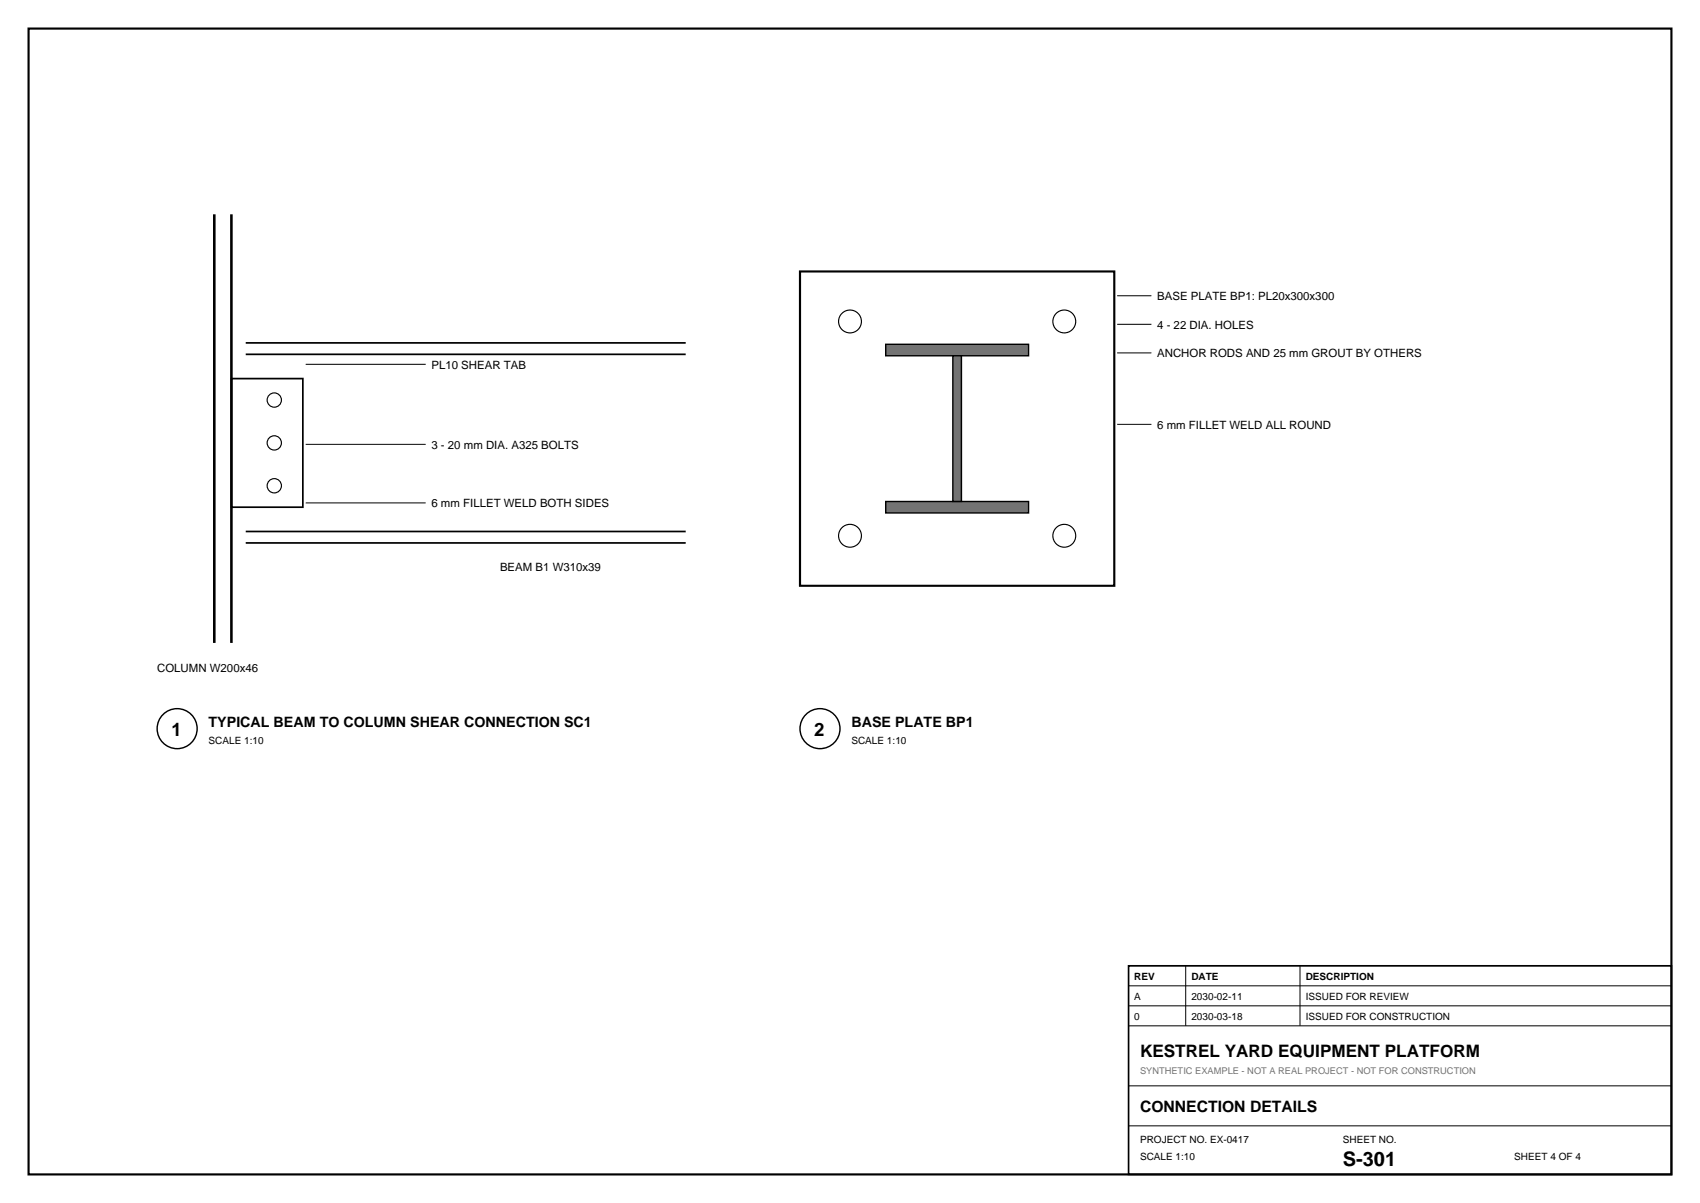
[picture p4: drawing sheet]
<svg xmlns="http://www.w3.org/2000/svg" width="420mm" height="297mm" viewBox="0 0 420 297" stroke-linecap="round" stroke-linejoin="round" font-family="sans-serif">
<defs><g id="words">
<text font-size="4.9" x="331.6" y="287.9">S-301</text>
<g font-size="4.6">
<text x="42.3" y="181.7">1</text>
<text x="201.1" y="181.7">2</text>
</g>
<text font-size="4.2" x="281.5" y="261.1">KESTREL YARD EQUIPMENT PLATFORM</text>
<text font-size="3.9" x="281.5" y="274.5">CONNECTION DETAILS</text>
<g font-size="3.5">
<text x="51.5" y="179.6">TYPICAL BEAM TO COLUMN SHEAR CONNECTION SC1</text>
<text x="210.3" y="179.6">BASE PLATE BP1</text>
</g>
<g font-size="2.8">
<text x="285.8" y="74.1">BASE PLATE BP1: PL20x300x300</text>
<text x="285.8" y="81.1">4 - 22 DIA. HOLES</text>
<text x="285.8" y="88.2">ANCHOR RODS AND 25 mm GROUT BY OTHERS</text>
<text x="106.5" y="91">PL10 SHEAR TAB</text>
<text x="285.8" y="105.8">6 mm FILLET WELD ALL ROUND</text>
<text x="106.5" y="110.8">3 - 20 mm DIA. A325 BOLTS</text>
<text x="106.5" y="125.2">6 mm FILLET WELD BOTH SIDES</text>
<text x="123.5" y="141.1">BEAM B1 W310x39</text>
<text x="38.8" y="165.8">COLUMN W200x46</text>
</g>
<g font-size="2.5">
<text x="51.5" y="183.8">SCALE 1:10</text>
<text x="210.3" y="183.8">SCALE 1:10</text>
<text x="280.1" y="242">REV</text>
<text x="294.2" y="242">DATE</text>
<text x="322.4" y="242">DESCRIPTION</text>
<text x="280.1" y="246.9">A</text>
<text x="280.1" y="251.9">0</text>
<text x="294.2" y="246.9">2030-02-11</text>
<text x="294.2" y="251.9">2030-03-18</text>
<text x="322.4" y="246.9">ISSUED FOR REVIEW</text>
<text x="322.4" y="251.9">ISSUED FOR CONSTRUCTION</text>
<text x="281.5" y="282.2">PROJECT NO. EX-0417</text>
<text x="281.5" y="286.5">SCALE 1:10</text>
<text x="331.6" y="282.2">SHEET NO.</text>
<text x="373.9" y="286.5">SHEET 4 OF 4</text>
</g>
<text font-size="2.3" fill="#737373" x="281.5" y="265.3">SYNTHETIC EXAMPLE - NOT A REAL PROJECT - NOT FOR CONSTRUCTION</text>
</g></defs>
<path d="M7.1 7.1h405.6v282.9h-405.6zM197.6 67h77.6v77.6h-77.6z" fill="none" stroke="#000" stroke-width=".53"/>
<path d="M57.1 93.5h17.7v31.7h-17.7zM60.7 84.7h108.6M60.7 87.5h108.6M60.7 131.2h108.6M60.7 134.1h108.6M278.7 238.5h134v51.5h-134z" fill="none" stroke="#000" stroke-width=".42"/>
<path d="M75.5 90h29.6M75.5 109.7h29.6M75.5 124.2h29.6M292.8 238.5v14.8M321 238.5v14.8M278.7 243.4h134M278.7 248.4h134M278.7 253.3h134M278.7 268.1h134M278.7 278h134" fill="none" stroke="#000" stroke-width=".25"/>
<path d="M52.9 52.9v105.8M57.1 52.9v105.8" fill="none" stroke="#000" stroke-width=".63" stroke-linecap="butt"/>
<g fill="none" stroke="#000" stroke-width=".28">
<circle cx="209.9" cy="79.4" r="2.82"/>
<circle cx="262.8" cy="79.4" r="2.82"/>
<circle cx="67.7" cy="98.8" r="1.76"/>
<circle cx="67.7" cy="109.4" r="1.76"/>
<circle cx="67.7" cy="119.9" r="1.76"/>
<circle cx="209.9" cy="132.3" r="2.82"/>
<circle cx="262.8" cy="132.3" r="2.82"/>
</g>
<circle cx="43.7" cy="179.9" r="4.9" fill="none" stroke="#000" stroke-width=".35"/>
<g fill="#737373" stroke="#000" stroke-width=".35">
<path d="M218.7 85h35.3v2.8h-35.3z"/>
<path d="M218.7 123.8h35.3v2.8h-35.3z"/>
<path d="M235.3 87.8h2.1v36h-2.1z"/>
</g>
<path d="M275.9 73h8.4M275.9 80.1h8.4M275.9 87.1h8.4M275.9 104.8h8.4" fill="none" stroke="#000" stroke-width=".25"/>
<circle cx="202.5" cy="179.9" r="4.9" fill="none" stroke="#000" stroke-width=".35"/>
<use href="#words"/>
</svg>
